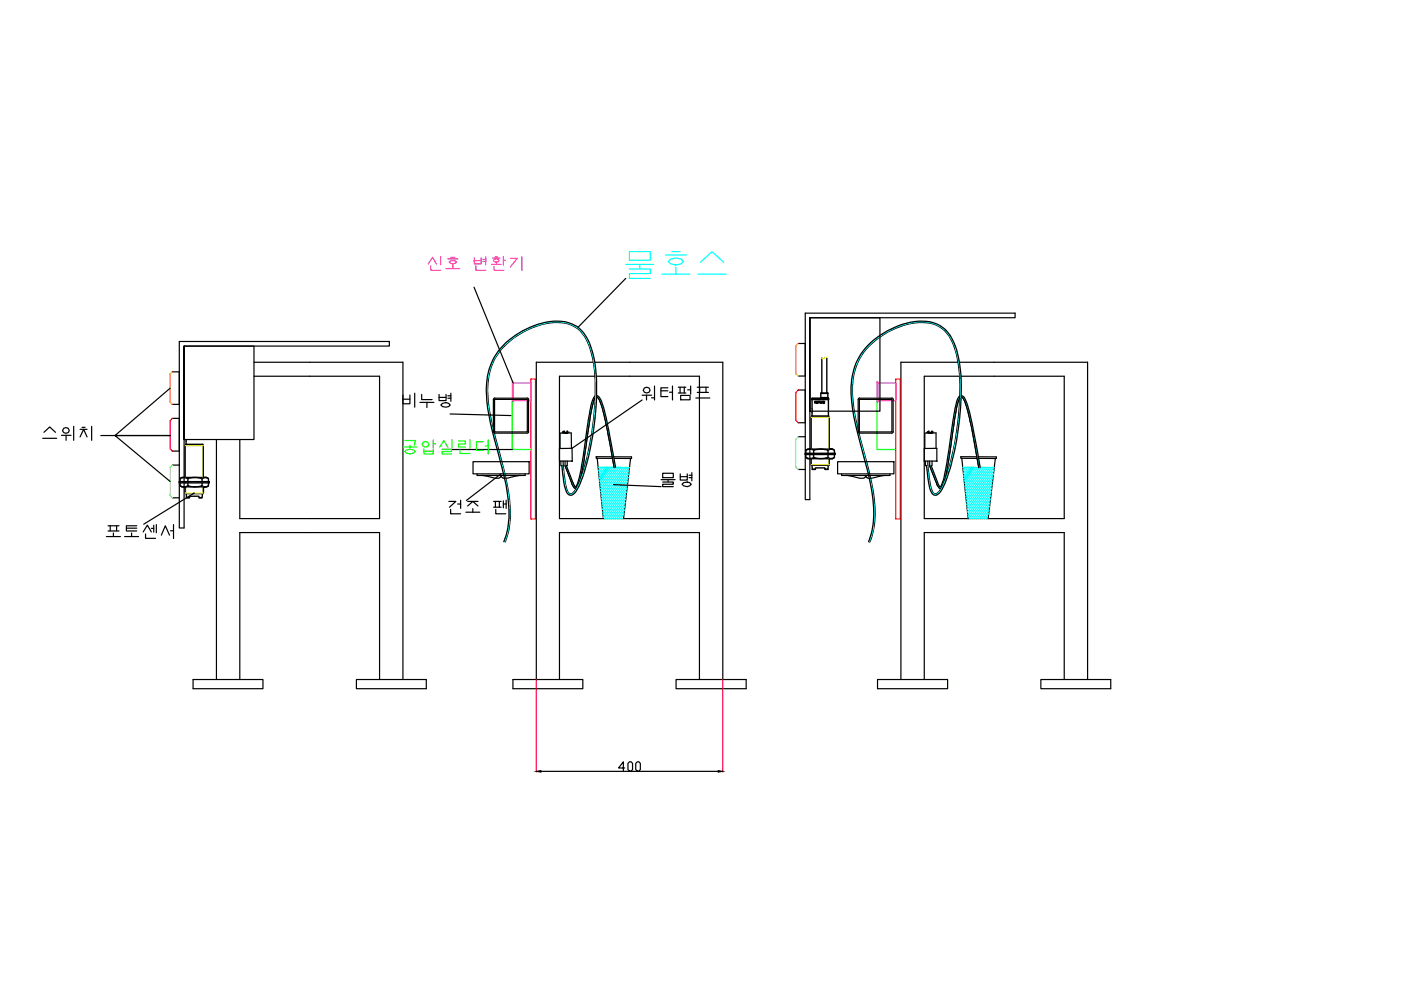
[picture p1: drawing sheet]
<svg xmlns="http://www.w3.org/2000/svg" width="297mm" height="210mm" viewBox="0 0 297 210" stroke-linecap="round" stroke-linejoin="round" font-family="sans-serif">
<defs><g id="words">
<text font-size="9.7" fill="#0ff" x="131.6" y="60.3">물호스</text>
<text font-size="6.6" x="134.8" y="86.1">워터펌프</text>
<text font-size="6.2" fill="#f0f" x="89.6" y="58.6">신호 변환기</text>
<g font-size="6.2">
<text x="84.3" y="87.5">비누병</text>
<text x="7.8" y="94.5">스위치</text>
<text x="139" y="104.4">물병</text>
<text x="93.8" y="110.1">건조 팬</text>
<text x="21.2" y="115.4">포토센서</text>
</g>
<text font-size="6.2" fill="#0f0" x="84.3" y="97.4">공압실린더</text>
<text font-size="5.3" x="129.8" y="164.7">400</text>
</g></defs>
<!-- layer: 0 -->
<g fill="none" stroke="#000" stroke-width=".25">
<path d="M132.7 59l-10.1 10.4M36.5 78.8h1.5M38 72.4v39.5h1v-38.5h14.8v19.8h-14.8v-19.8h43.5v-1zM53.8 76.8h31.6v67.3M53.8 79.8h26.7v30.2h-29.7v-16.8M100.5 60.9l8.3 20.3M118.6 79.8h29.7v30.2h-29.7zM169.2 79.7h1.5M169.2 72.8h1.5M170.7 66.4v39.5h1v-38.5h14.9v19.8h-14.9v-19.8h43.5v-1zM196 79.8h29.6v30.2h-29.6zM21.4 92.3h3"/>
<path d="M36.1 82.3l-11.7 10h11.7h-11.7l11.7 9.8M36.5 98.6h1.5M36.5 95.6h1.5M36.5 88.7h1.5M36.5 85.7h1.5M45.9 93.2v50.9M95.4 87.8l12.9 .3M95.7 95.3h12.9M100.3 97.9h11.9v2.6h-11.9zM104.9 84.7h6.9v6.9h-6.9zM104.9 91.8h6.9M104.9 84.4h6.9"/>
<path d="M104.9 84.4l-.3 .3v6.8M111.8 84.4l.3 .3M112.1 84.7v6.8M112.1 91.5l-.3 .3M118.7 95.1v-3.3h2.4l.1 3.3M118.9 97.8v.9h.5v-.9M119.1 98.8l.2 1.7a7.9 7.9 0 0 0 1.1 4.2 1.01 1.01 0 0 0 1.6-.2 31.3 31.3 0 0 0 3.5-11.1 49.2 49.2 0 0 0 .3-18.1 9.7 9.7 0 0 0-3.5-6.1 10.3 10.3 0 0 0-9-.2 15.6 15.6 0 0 0-9.1 8 18.3 18.3 0 0 0-.5 11.1l.7 3.2 1.3 4.9a44.4 44.4 0 0 1 2.2 13.6l-.2 2.2-.9 2.9M119.3 91.6v.2l-.1-.1h.2M119.4 98.7l.7 4.7a1.19 1.19 0 0 0 1 1.3 3.8 3.8 0 0 0 1.7-2.3 57.8 57.8 0 0 0 3.1-25 12 12 0 0 0-3.5-7.7 9.1 9.1 0 0 0-8.2-.7 15.6 15.6 0 0 0-9.8 8.1 18.2 18.2 0 0 0-.4 11l.6 3.2 1.4 4.9a44.9 44.9 0 0 1 2.2 13.6l-.3 2.3-.8 2.8M119.5 91.7v-.3l.1 .3M119.8 97.8v.9h.5v-.9M119.8 98.7l1.6 4.2a.57 .57 0 0 0 .5 .6 .57 .57 0 0 0 .7-.5l.4-1.3 .7-3.3 1.5-10.5a10.5 10.5 0 0 1 1-3.6l.3-.1a2.77 2.77 0 0 1 1.1 2l1.2 5.2 1.4 7.8"/>
<path d="M119.9 91.8h.1M119.9 91.7h-.4v.1h.9v-.1h-.5v.1M120.1 98.7l1.4 3.6 .5 .9M120.2 91.7v-.3l.1 .3M120.5 91.6h.2M121.2 97.8h.1M121.3 95.1v2.7h-2.7M121.3 95.1h-2.7M126.6 97.2h7.1l-1.5 12.8M126.6 97.2h-.2v-.4l7.5 .1v.3h-.2M126.6 97.2l1.3 12.8M130.5 99.1l-1.4-7.9-1.1-4.8a3.8 3.8 0 0 0-1.3-2.5 .83 .83 0 0 0-1.1 .9l-.5 2.3-1.4 9.6-1 5a2.02 2.02 0 0 1-.7 1.5"/>
<path d="M136.1 84.8l-14.8 10.3M169.2 99.5h1.5M169.2 92.6h1.5M169.2 89.6h1.5M169.2 82.7h1.5M177.6 97.9h11.9v2.6h-11.9zM182.2 84.7h6.9v6.9h-6.9zM182.2 84.4h6.9M182.3 84.4l-.4 .3v6.8l.4 .3M189.1 84.4l.3 .3M189.4 84.7v6.8M189.4 91.5l-.3 .3h-6.9"/>
<path d="M196 95.1h2.6v2.7h-2.6M196.1 95.1v-3.3h2.4v3.3M196.2 97.8v.9h.5v-.9M196.4 98.8l.6 4 .5 1.6a.96 .96 0 0 0 .9 .6 .96 .96 0 0 0 .9-.5 26.5 26.5 0 0 0 3.1-8.9 53.8 53.8 0 0 0 .9-19.3 11.1 11.1 0 0 0-3.4-6.9 9.3 9.3 0 0 0-8.5-.7 15.6 15.6 0 0 0-10.2 9 19.8 19.8 0 0 0-.2 10.4l2 8.1a39.9 39.9 0 0 1 2.2 14.3l-.4 2.2-.7 2.2M196.6 91.6v.2v-.1h.2M196.7 98.7l.3 2.6 .6 2.6a.78 .78 0 0 0 .6 .8 .78 .78 0 0 0 .9-.5 24.4 24.4 0 0 0 3-8.7 52.9 52.9 0 0 0 .9-19.1 10.8 10.8 0 0 0-3.3-6.7 9.1 9.1 0 0 0-8.2-.7 15.8 15.8 0 0 0-9.4 7.4 16.1 16.1 0 0 0-1.1 10.1l.6 3.2 1.7 6.5a38.8 38.8 0 0 1 2.1 15.2l-.5 2.2-.5 1.3M196.9 91.4v.3zM197.1 97.8v.9h.5v-.9M197.1 98.7l1.6 4.2a.73 .73 0 0 0 .7 .6 8 8 0 0 0 1.5-4.4l1.7-11.2a7.6 7.6 0 0 1 1.1-3.7h.1a2.96 2.96 0 0 1 1.1 2l1.1 4.4 1.5 8.6M197.3 91.8h.1M197.3 91.7h-.5v.1h.9v-.1h-.4v.1M197.4 98.7l1.5 3.8a.56 .56 0 0 0 .5 .7l.8-1.9 .5-3.1 1.7-11.1a5.1 5.1 0 0 1 1.2-3.2h.3a3.2 3.2 0 0 1 1.4 2.5l.8 3.4 1.7 9.3"/>
<path d="M197.6 91.7v-.3v.3M197.8 91.6h.2M198.5 97.8h.1M203.9 97.2h7.1l-1.5 12.8M203.9 97.2h-.2v-.4l7.5 .1v.3h-.2M203.9 97.2l1.4 12.8M36.5 105.6h1.5M41.2 104.5l-10.7 6.6M101.1 100.5v.3h10.2v-.3M102.1 100.8l2.9 .6h.8l.3-.2 .1-.4M106.2 100.5l-7.3 5.6M106.3 100.8l.1 .4 .3 .2h.7l3-.6"/>
<path d="M122 103.2h.1M130 102.8l10.2 .4M178.4 100.5v.3h10.3v-.3M179.4 100.8l2.9 .6h.9l.4-.6v.1a1.03 1.03 0 0 0 1.4 .5l2.7-.6M40.9 144.1h14.9v1.9h-14.9zM50.8 144.1v-31.2h29.7v31.2M75.6 144.1h14.8v1.9h-14.8zM108.8 144.1h14.8v1.9h-14.8zM113.7 144.1v-67.3h39.5v67.3M118.6 144.1v-31.2h29.7v31.2M143.3 144.1h14.9v1.9h-14.9zM186.1 144.1h14.8v1.9h-14.8z"/>
<path d="M191 144.1v-67.3h39.6v67.3M196 144.1v-31.2h29.6v31.2M220.7 144.1h14.8v1.9h-14.8zM114.7 163.5h37.6"/>
</g>
<g fill="none" stroke="#0ff" stroke-width=".25">
<path d="M119.3 98.8l.6 4.6a1.38 1.38 0 0 0 1.3 1.4 4.8 4.8 0 0 0 1.9-3 58.7 58.7 0 0 0 2.9-24.4 12 12 0 0 0-3.5-7.9 9 9 0 0 0-8.3-.6 14.9 14.9 0 0 0-10.4 9.5 21.7 21.7 0 0 0 .3 11.3l1.7 6.5a41.5 41.5 0 0 1 2.2 13.6l-.3 3-.7 2.1M119.9 98.7l1.6 4.1a.46 .46 0 0 0 .2 .4 .46 .46 0 0 0 .5 .1 18.4 18.4 0 0 0 1.6-6.5l1.3-8.9a8.9 8.9 0 0 1 1-3.7 .63 .63 0 0 1 .7-.1 .63 .63 0 0 1 .4 .5l.6 1.6 .6 2.3 1.9 10.6M126.8 99.1h6.7M127.4 99.1l-.5 .7M127.8 99.1l-.8 1.3M128.3 99.1l-1.3 1.8M128.7 99.1l-1.7 2.4M129 99.3l-1.7 2.4M129.1 99.1l-2 2.9M129.5 99.1l-2.3 3.4M130 99.1l-2.8 4M130.4 99.1l-3.1 4.6"/>
<path d="M130.8 99.1l-3.5 5.1M131.2 99.1l-3.8 5.6M131.7 99.1l-4.2 6.2M132.1 99.1l-4.6 6.7M132.5 99.1l-4.9 7.3M132.9 99.1l-5.3 7.8M133.3 99.1l-5.6 8.4M133.4 99.7l-5.7 8.3M196.6 98.8l.7 4.6a1.2 1.2 0 0 0 1.3 1.4 7 7 0 0 0 2.1-3.7 60.4 60.4 0 0 0 2.7-23.7 11.7 11.7 0 0 0-3.6-7.9 9 9 0 0 0-8.3-.6 14.9 14.9 0 0 0-10.4 9.5 21.9 21.9 0 0 0 .3 11.3l2.6 9.8a27.4 27.4 0 0 1 .8 14l-.5 1.4M197.3 98.7l1.5 3.9a.67 .67 0 0 0 .7 .7 7.5 7.5 0 0 0 1.1-3.5l1.8-11.9a8.3 8.3 0 0 1 1.2-3.8l.2-.1a2.9 2.9 0 0 1 1.3 2.2l1 4.4 1.6 8.5M204.1 99.1h6.7M204.7 99.1l-.5 .7"/>
<path d="M205.1 99.1l-.8 1.3M205.6 99.1l-1.3 1.8M206 99.1l-1.6 2.4M206.3 99.3l-1.6 2.4M206.4 99.1l-2 2.9M206.9 99.1l-2.3 3.4M207.3 99.1l-2.7 4M207.7 99.1l-3.1 4.6M208.2 99.1l-3.5 5.1M208.6 99.1l-3.9 5.6M209 99.1l-4.2 6.2M209.4 99.1l-4.5 6.7"/>
<path d="M209.8 99.1l-4.9 7.3M210.3 99.1l-5.4 7.8M210.7 99.1l-5.7 8.4M210.7 99.7l-5.6 8.3M127 101.5l1.7-2.4-1.7 2.4M127.9 110h4.3M132.3 108.9l-.7 1.1M132.4 108.1l-1.3 1.9M132.5 107.3l-1.8 2.7M132.6 106.6l-2.3 3.4M132.7 105.8l-2.8 4.2M132.8 105l-3.3 5"/>
<path d="M132.8 104.3l-3.8 5.7M132.9 103.5l-4.3 6.5M133.1 102.8l-4.9 7.1M133.1 102l-5.2 7.7M133.2 101.2l-5.4 7.9M133.3 100.5l-5.5 8.1M204.4 101.5l1.6-2.4-1.6 2.4M205.3 110h4.2M209.6 108.9l-.7 1.1M209.7 108.1l-1.2 1.9M209.8 107.3l-1.7 2.7M209.9 106.6l-2.3 3.4"/>
<path d="M210 105.8l-2.8 4.2M210.1 105l-3.3 5M210.2 104.3l-3.9 5.7M210.3 103.5l-4.4 6.5M210.4 102.8l-4.9 7.1M210.4 102l-5.2 7.7M210.5 101.2l-5.3 7.9M210.7 100.5l-5.6 8.1"/>
</g>
<path d="M112.6 80.4h.9v29.6h-.9zM189.9 80.4h1v29.6h-1z" fill="none" stroke="#f00" stroke-width=".25"/>
<!-- layer: signal_generator -->
<path d="M108.6 81h.2v4.2h-.2zM108.8 81.2h3.8v3.8h-3.8M185.9 81h.2v4.2h-.2zM186.1 81.2h3.8v3.8h-3.8" fill="none" stroke="#f0f" stroke-width=".25"/>
<path d="M108.6 85.2v10.1h4M185.9 85.2v10.1h4" fill="none" stroke="#0f0" stroke-width=".25"/>
<!-- layer: 0 -->
<path d="M113.7 144.1v19.6M153.2 144.1v19.6" fill="none" stroke="#f00" stroke-width=".25"/>
<path d="M113.7 163.5l1-.1v.3zM152.3 163.4l.9 .1-.9 .2z" fill="#000" stroke="#000" stroke-width=".21"/>
<!-- layer: green -->
<path d="M36.5 98.6l-.4 .5v5.9l.4 .6M169.2 92.6l-.5 .5v5.9l.5 .5" fill="none" stroke="#7fff7f" stroke-width=".25"/>
<!-- layer: red -->
<path d="M36.5 88.7l-.4 .5v5.9l.4 .5M169.2 82.7l-.5 .5v5.9l.5 .5" fill="none" stroke="#f00" stroke-width=".25"/>
<!-- layer: yellow -->
<path d="M36.5 78.8l-.4 .5v6l.4 .4M169.2 72.8l-.5 .5v6l.5 .4" fill="none" stroke="#ff7f00" stroke-width=".25"/>
<!-- layer: Z_OM_OUTLINE -->
<g fill="none" stroke="#000" stroke-width=".3">
<path d="M174.2 75.9v7.4M175.3 75.9v7.4M39.3 94.4l-.1 6.8M39.4 94.2h3.6v.2M39.5 93.2l-.1 1.2M43 94.4h-3.7v.1M43 94.4l.1 6.8M170.7 96.1h6.4v.3h-6.4zM170.9 96.4v.6l.8 .3h-.4l-.4-.3M170.9 95.5l.4-.3h.4l-.8 .3v.6M172 97.3v1.2l.1 .2h3.6M172 96.4h.1"/>
<path d="M172 88.4v6.8M172.1 84.5h3.6M172.1 84.5v.2h3.6M172.2 98.7v.8h.7v-.3h2v.3h.7v-.8M172.2 84.7v3.5M172.2 99.5h.7M172.5 96.4v.6a4.7 4.7 0 0 0 3.1 0v-.6M172.5 97l-.8 .3h4.5l-.6-.3M172.5 96.1v-.6a4.7 4.7 0 0 1 3.1 0v.6M172.5 95.5l-.8-.3h4.5l-.6 .3M172.8 85.1h.2l-.1 .3h-.1zM173 85.1l.2 .1-.1 .2h-.1z"/>
<path d="M173.2 85.1l.1 .3zM173.2 85.4l.2 .1zM173.4 85.1h.1v.2l.2-.2v.2l-.3 .1zM173.8 85.2v.1zM174 85.1l.2 .2-.1 .2zM174 84.3v-.9h1.5v.9M174 84.3h1.4M174 84.3l-.1 .1M174.1 83.3h1.3M174.1 83.3l-.1 .1M174.2 85.1l.3 .1v.2h-.1v-.2l-.2 .2zM174.5 85.1h.3v.4h-.2z"/>
<path d="M174.7 85.2v.2zM174.9 99.5h.7M175.4 84.3h.1M175.5 83.3l.1 .1M175.5 84.3l.1 .1M175.7 88.2h-3.6v.2M175.7 88.4h-3.7v.1M175.7 88.4l.1 .1v6.7M175.7 84.5v3.9M175.7 97.3h.1M175.7 98.5v.2M175.8 97.3l-.1 1.4"/>
<path d="M176.8 95.4l-.6-.2 .7 .3v.6M176.9 96.4v.6l-.7 .3 .6-.3M38 102.1h6.4v.3h-6.4zM38.2 102.4v.6l.8 .2h-.4l-.4-.2M38.2 101.5l.4-.3h.4l-.8 .3v.6M39.2 103.2v1.3l.2 .2h3.6l.1-.2v-1.3M39.5 104.7v.8h.7v-.3h2v.3h.6l.1-.8M39.5 105.5h.7M39.8 102.4v.6a5.4 5.4 0 0 0 3 0v-.6M39.8 103l-.8 .2h4.5l-.7-.2M39.8 102.1v-.6a4.6 4.6 0 0 1 3 0v.6M39.8 101.5l-.8-.3h4.5l-.7 .3"/>
<path d="M42.2 105.5h.6M43.1 103.2v.1M43.1 104.5v.1M44.1 101.4l-.6-.2 .7 .3v.6M44.2 102.4v.6l-.7 .2 .7-.1"/>
<circle cx="173.8" cy="85.3" r=".15"/>
</g>
<!-- layer: Z_OM_THIN_LINE -->
<g fill="none" stroke="#ff0" stroke-width=".21">
<path d="M174.2 75.9l.3 .2 .3-.2M174.8 75.9l.3-.2 .2 .2M39.2 94.5h3.9M39.3 94.4v6.8M43 94.4v6.8M172 98.5h3.8M172 88.5h3.8M172 88.4v6.8M172 97.3v1.4M175.7 88.4v6.8M175.7 97.3v1.4M39.2 104.5h3.9"/>
<path d="M39.4 103.2v1.4M43.1 103.2v1.4"/>
</g>
<use href="#words"/>
</svg>
